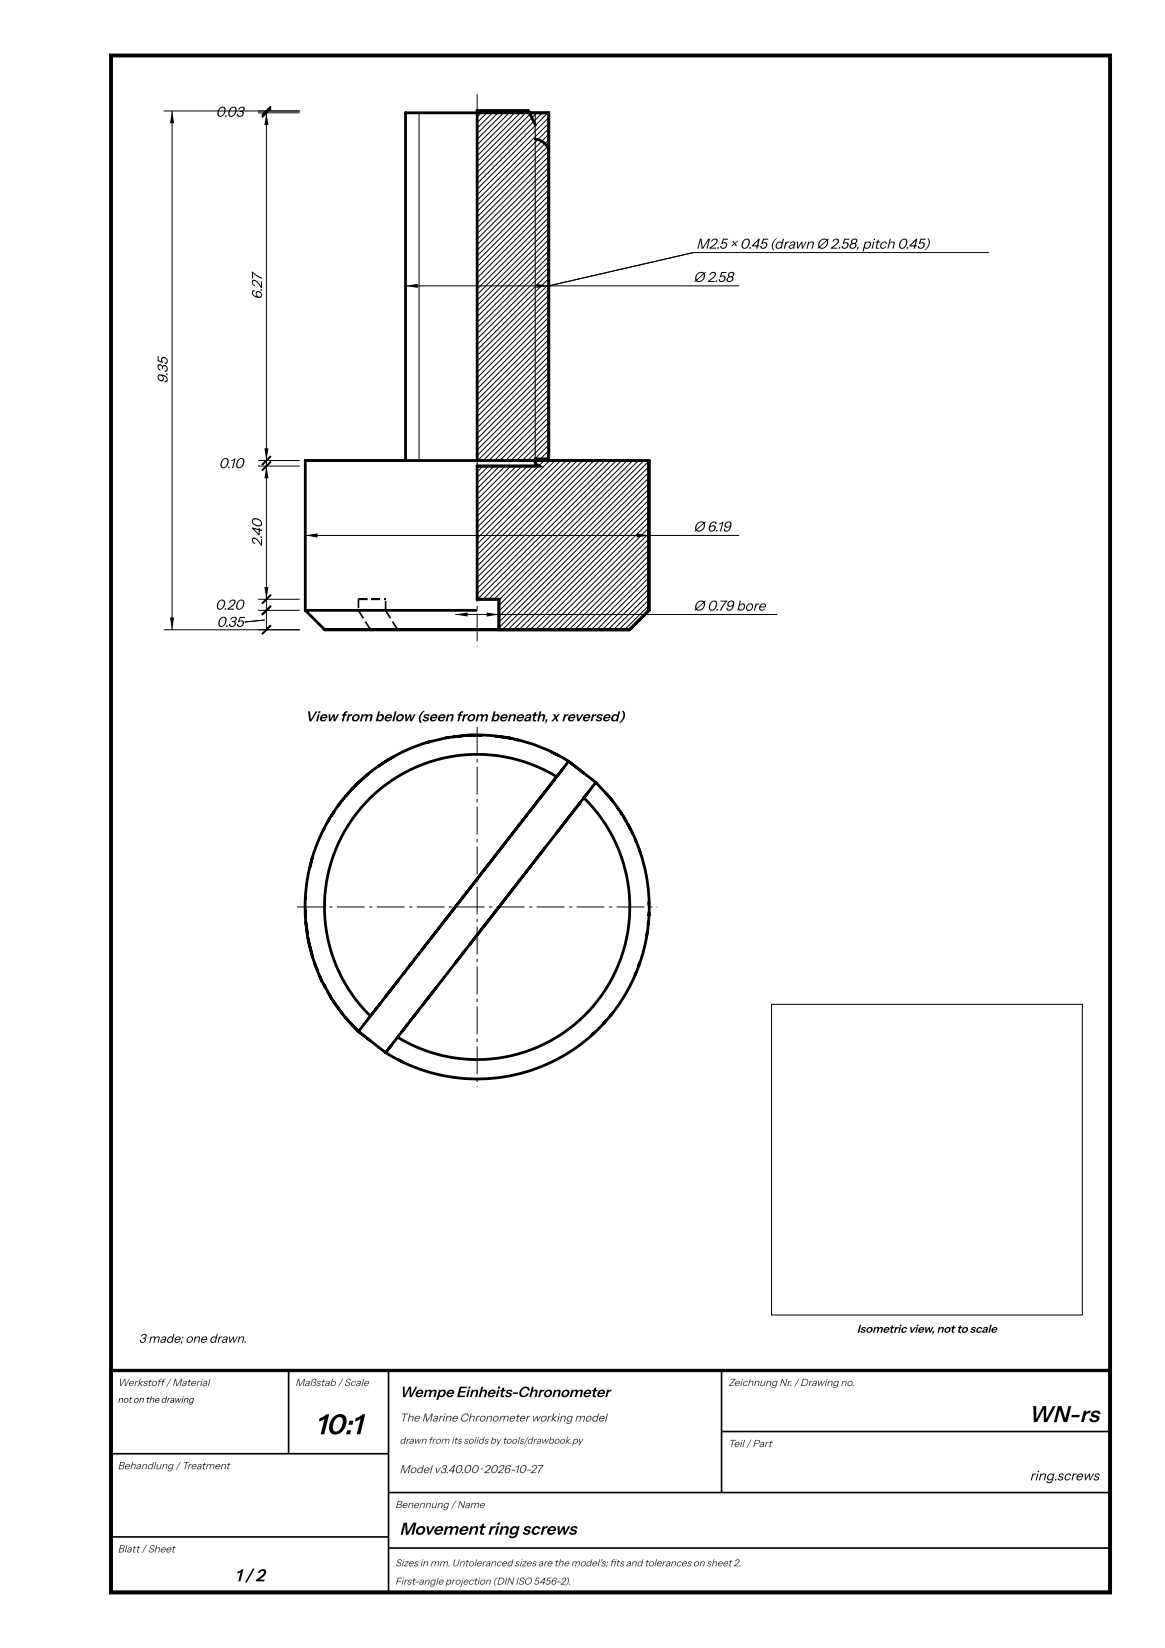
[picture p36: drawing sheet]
<svg xmlns="http://www.w3.org/2000/svg" width="210mm" height="297mm" viewBox="0 0 210 297" stroke-linecap="round" stroke-linejoin="round" font-family="sans-serif">
<defs><g id="words">
<text font-size="5.2" x="56.8" y="258.5">10:1</text>
<text font-size="4.1" x="185.3" y="256.3">WN-rs</text>
<g font-size="3.1">
<text x="72" y="276.6">Movement ring screws</text>
<text x="42.3" y="285">1 / 2</text>
</g>
<text font-size="2.7" x="72" y="251.8">Wempe Einheits-Chronometer</text>
<g font-size="2.6">
<text x="38.8" y="21">0.03</text>
<text x="125.4" y="44.8">M2.5 × 0.45 (drawn Ø 2.58, pitch 0.45)</text>
<text x="47.2" y="54" transform="rotate(-90 47.2 54)">6.27</text>
<text x="124.9" y="50.8">Ø 2.58</text>
<text x="30.2" y="69.1" transform="rotate(-90 30.2 69.1)">9.35</text>
<text x="39.4" y="84.4">0.10</text>
<text x="124.9" y="95.8">Ø 6.19</text>
<text x="47.2" y="98.5" transform="rotate(-90 47.2 98.5)">2.40</text>
<text x="38.8" y="109.9">0.20</text>
<text x="39" y="113">0.35</text>
<text x="124.9" y="110">Ø 0.79 bore</text>
<text x="55" y="130">View from below (seen from beneath, x reversed)</text>
</g>
<text font-size="2.5" x="185.5" y="266.8">ring.screws</text>
<text font-size="2.3" x="25" y="242">3 made; one drawn.</text>
<text font-size="2.1" x="154.4" y="240.2">Isometric view, not to scale</text>
<g font-size="2.1" fill="#333">
<text x="72" y="256.2">The Marine Chronometer working model</text>
<text x="72" y="265.5">Model v3.40.00 · 2026-10-27</text>
</g>
<g font-size="1.9" fill="#333">
<text x="21.2" y="249.8">Werkstoff / Material</text>
<text x="53.2" y="249.8">Maßstab / Scale</text>
<text x="131.2" y="249.8">Zeichnung Nr. / Drawing no.</text>
<text x="131.2" y="260.8">Teil / Part</text>
<text x="21.2" y="264.8">Behandlung / Treatment</text>
<text x="71.2" y="271.8">Benennung / Name</text>
<text x="21.2" y="279.8">Blatt / Sheet</text>
</g>
<g font-size="1.8" fill="#333">
<text x="72" y="260.2">drawn from its solids by tools/drawbook.py</text>
<text x="71.2" y="282.3">Sizes in mm. Untoleranced sizes are the model's; fts and tolerances on sheet 2.</text>
<text x="71.2" y="285.6">First-angle projection (DIN ISO 5456-2).</text>
<text x="109.8" y="282.3">i</text>
</g>
<text font-size="1.6" x="21.2" y="252.8">not on the drawing</text>
</g></defs>
<g fill="#000">
<path d="M31 20l.4 2.2h-.8zM47.2 21.1l1.6-1.6zM47.2 20.8l1.6-1.6zM48 20.3l.4 2.2h-.8zM73.1 51.5l2.2-.3v.7zM96.7 51.2l2.2 .3-2.2 .4zM98.9 51.5l26-6zM48.8 83.2l-1.6 1.6zM48.8 82.2l-1.6 1.6zM48 84l.4 2.2h-.8zM47.6 80.8h.8l-.4 2.2zM55 96.5l2.2-.4v.8z"/>
<path d="M114.7 96.1l2.2 .4-2.2 .4zM30.6 111.3h.8l-.4 2.2zM48.8 112.7l-1.6 1.6zM48.8 109.2l-1.6 1.6zM48.8 107.2l-1.6 1.6zM47.6 105.8h.8l-.4 2.2zM82 110.8l2.2-.4v.7zM87.7 110.4l2.2 .4-2.2 .3z"/>
<path d="M85.9 17h.2v5h-.2zM85.9 22.8h.2v.6h-.2zM85.9 24.2h.2v5h-.2zM85.9 30h.2v.6h-.2zM85.9 31.4h.2v5h-.2zM85.9 37.2h.2v.6h-.2zM85.9 38.6h.2v5h-.2zM85.9 44.4h.2v.6h-.2zM85.9 45.8h.2v5h-.2zM85.9 51.6h.2v.6h-.2zM85.9 53h.2v5h-.2zM85.9 58.8h.2v.6h-.2zM85.9 60.2h.2v5h-.2zM85.9 66h.2v.6h-.2zM85.9 67.4h.2v5h-.2zM85.9 73.2h.2v.6h-.2zM85.9 74.6h.2v5h-.2zM85.9 80.4h.2v.6h-.2zM85.9 81.8h.2v5h-.2zM85.9 87.6h.2v.6h-.2zM85.9 89h.2v5h-.2zM85.9 94.8h.2v.6h-.2zM85.9 96.2h.2v5h-.2zM85.9 102h.2v.6h-.2zM85.9 103.4h.2v5h-.2zM85.9 109.2h.2v.6h-.2zM85.9 110.6h.2v5h-.2zM85.9 116.4l.2 .1z"/>
<path d="M64.6 107.9h1.6v.3h-1.6zM66.9 107.9h1.6v.3h-1.6zM69.2 107.9h.3v.3h-.3zM64.4 108h.3v1.6h-.3zM64.6 107.9h1.6v.3h-1.6zM66.9 107.9h1.6v.3h-1.6zM69.2 107.9h.3v.3h-.3zM64.5 110.2l.2-.2 .9 1.4-.3 .1zM65.7 112.1l.3-.1 .7 1.2-.2 .1zM85.9 109.9v.3zM69.3 108.3h.3v1.6h-.3zM69.4 110.2l.2-.2 .9 1.4-.3 .1zM70.6 112.1l.3-.1 .7 1.2-.2 .1z"/>
<path d="M85.9 131h.2v5h-.2zM85.9 136.8h.2v.6h-.2zM85.9 138.2h.2v5h-.2zM85.9 144h.2v.6h-.2zM85.9 145.4h.2v5h-.2zM85.9 151.2h.2v.6h-.2zM85.9 152.6h.2v5h-.2zM85.9 158.4h.2v.6h-.2zM85.9 159.8h.2v5h-.2zM85.9 165.6h.2v.6h-.2zM85.9 167h.2v5h-.2zM85.9 172.8h.2v.6h-.2zM85.9 174.2h.2v5h-.2zM85.9 180h.2v.6h-.2zM85.9 181.4h.2v5h-.2zM85.9 187.2h.2v.6h-.2zM85.9 188.6h.2v5h-.2zM85.9 194.4h.2v.6h-.2zM85.9 195.8h.2v.1h-.2z"/>
<path d="M53.5 163.4h5v.1h-5zM59.3 163.4h.6v.1h-.6zM60.7 163.4h5v.1h-5zM66.5 163.4h.6v.1h-.6zM67.9 163.4h5v.1h-5zM73.7 163.4h.6v.1h-.6zM75.1 163.4h5v.1h-5zM80.9 163.4h.6v.1h-.6zM82.3 163.4h5v.1h-5zM88.1 163.4h.6v.1h-.6zM89.5 163.4h5v.1h-5zM95.3 163.4h.6v.1h-.6zM96.7 163.4h5v.1h-5zM102.5 163.4h.6v.1h-.6zM103.9 163.4h5v.1h-5zM109.7 163.4h.6v.1h-.6zM111.1 163.4h5v.1h-5zM116.9 163.4h.6v.1h-.6zM118.3 163.4h.1v.1h-.1z"/>
<circle cx="98.9" cy="51.5" r=".35"/>
</g>
<g fill="none" stroke="#000" stroke-width=".18">
<path d="M29.5 20h24.5M31 20v93.5M46.5 20.3h7.5M48 20v93.5M75.5 20.3v62.4M86.1 20l-.1 .1M87.1 20l-1.1 1.1M88.1 20l-2.1 2.1M89.1 20l-3.1 3.1M90.1 20l-4.1 4.1M91.1 20l-5.1 5.1M92.1 20l-6.1 6.1"/>
<path d="M93.1 20l-7.1 7.1M94.1 20l-8.1 8.1M95.1 20l-9.1 9.1M95.7 20.3l-9.7 9.8M96.4 20.3v62.4M96.7 20.3l-10.7 10.8M97.7 20.3l-11.7 11.8M98.7 20.3l-12.7 12.8M98.9 21.2l-12.9 12.9M98.9 22.2l-12.9 12.9M98.9 23.2l-12.9 12.9M98.9 24.2l-12.9 12.9"/>
<path d="M98.9 25.2l-12.9 12.9M98.9 26.2l-12.9 12.9M98.9 27.2l-12.9 12.9M98.9 28.2l-12.9 12.9M98.9 29.2l-12.9 12.9M98.9 30.2l-12.9 12.9M98.9 31.2l-12.9 12.9M98.9 32.2l-12.9 12.9M98.9 33.2l-12.9 12.9M98.9 34.2l-12.9 12.9M98.9 35.2l-12.9 12.9M98.9 36.2l-12.9 12.9"/>
<path d="M98.9 37.2l-12.9 12.9M98.9 38.2l-12.9 12.9M98.9 39.2l-12.9 12.9M73.1 51.5h60.1M98.9 40.2l-12.9 12.9M98.9 41.2l-12.9 12.9M98.9 42.2l-12.9 12.9M98.9 43.2l-12.9 12.9M98.9 44.2l-12.9 12.9M98.9 45.2l-12.9 12.9M98.9 46.2l-12.9 12.9M98.9 47.2l-12.9 12.9"/>
<path d="M98.9 48.2l-12.9 12.9M98.9 49.2l-12.9 12.9M98.9 50.2l-12.9 12.9M98.9 51.2l-12.9 12.9M98.9 52.2l-12.9 12.9M98.9 53.2l-12.9 12.9M98.9 54.2l-12.9 12.9M98.9 55.2l-12.9 12.9M98.9 56.2l-12.9 12.9M98.9 57.2l-12.9 12.9M98.9 58.2l-12.9 12.9M98.9 59.2l-12.9 12.9"/>
<path d="M178.2 45.5h-53.3l-26 6M98.9 73.2l-9.8 9.8M98.9 76.2l-6.8 6.8M98.9 60.2l-12.9 12.9M98.9 61.2l-12.9 12.9M98.9 62.2l-12.9 12.9M98.9 63.2l-12.9 12.9M98.9 64.2l-12.9 12.9M98.9 65.2l-12.9 12.9M98.9 66.2l-12.9 12.9M98.9 67.2l-12.9 12.9M98.9 68.2l-12.9 12.9"/>
<path d="M98.9 69.2l-12.9 12.9M98.9 70.2l-12.8 12.8M98.9 71.2l-11.8 11.8M98.9 72.2l-10.8 10.8M98.9 74.2l-8.8 8.8M98.9 75.2l-7.8 7.8M98.9 77.2l-5.8 5.8M98.9 78.2l-4.8 4.8M98.9 79.2l-3.8 3.8M46.5 84h7.5M46.5 83h7.5M55 96.5h78.2"/>
<path d="M86 84v.1M87 84l-1 1.1M88 84l-2 2.1M89 84l-3 3.1M90 84l-4 4.1M91 84l-5 5.1M92 84l-6 6.1M93 84l-7 7.1M94 84l-8 8.1M95 84l-9 9.1M96 84l-10 10.1M97 83l-.6 .6"/>
<path d="M97 84l-11 11.1M98 83l-.9 .9M98.9 80.2l-2.8 2.8M98.9 81.2l-1.5 1.5M98.9 82.2l-.5 .5M99 83l-13 13.1M100 83l-14 14.1M101 83l-15 15.1M102 83l-16 16.1M103 83l-17 17.1M104 83l-18 18.1M105 83l-19 19.1"/>
<path d="M106 83l-20 20.1M107 83l-21 21.1M108 83l-22 22.1M109 83l-23 23.1M110 83l-24 24.1M111 83l-25 25M112 83l-25 25M113 83l-25 25M114 83l-25 25M115 83l-25.1 25.1M116 83l-26.1 26.1M116.9 83.1l-27 27"/>
<path d="M116.9 84.1l-27 27M116.9 85.1l-27 27M116.9 86.1l-27 27M116.9 87.1l-26.4 26.4M116.9 88.1l-25.4 25.4M116.9 89.1l-24.4 24.4M116.9 90.1l-23.4 23.4M116.9 91.1l-22.4 22.4M116.9 92.1l-21.4 21.4M116.9 93.1l-20.4 20.4M116.9 94.1l-19.4 19.4M116.9 95.1l-18.4 18.4"/>
<path d="M116.9 96.1l-17.4 17.4M116.9 97.1l-16.4 16.4M116.9 98.1l-15.4 15.4M116.9 99.1l-14.4 14.4M29.5 113.5h24.5M46.5 110h7.5M46.5 108h7.5M47.7 111.8l-3.6 .3M82 110.8h58.1M116.9 100.1l-13.4 13.4M116.9 101.1l-12.4 12.4M116.9 102.1l-11.4 11.4"/>
<path d="M116.9 103.1l-10.4 10.4M116.9 104.1l-9.4 9.4M116.9 105.1l-8.4 8.4M116.9 106.1l-7.4 7.4M116.9 107.1l-6.4 6.4M116.9 108.1l-5.4 5.4M116.9 109.1l-4.4 4.4M139 181h56v56h-56z"/>
</g>
<g fill="none" stroke="#000" stroke-width=".5">
<path d="M86 20h9.2l.2 .3h3.5v62.4h-2.5v.3h-10.4zM86 20h9.2l1.3 2.5M96.4 25.1a2.94 2.94 0 0 1 2.5 1.9M73.1 82.7v-62.4h25.8v62.4M85.8 83h-30.8v27M86 84h11.2l-.8-.4v-.6h20.5v27l-3.5 3.5h-23.5v-5.5h-3.9zM86 83h30.9v27l-3.5 3.5h-27.3M86 84h11.2M55 110l3.5 3.5h27.4M55 110h30.8M66.6 113.3l.1 .2M71.5 113.3l.1 .2"/>
<path d="M86 108h3.9v5.5M66.3 139.5l-2.3 2.1M70 136.9a30.9 30.9 0 0 0-6 4.7M70 136.9l-1.8 1.2M71 136.4l-1 .5M76.9 133.8a30.9 30.9 0 0 0-6.9 3.1M77.4 133.7l-.5 .1M84.4 132.5a30.9 30.9 0 0 1 7.5 .5M84.4 132.5h2.3M84.4 132.5l-3.8 .4-3.7 .9M89.3 132.7l.5 .1M90.3 132.8l.4 .1"/>
<path d="M91.2 132.9l.7 .1M91.9 133a30.7 30.7 0 0 1 10.6 4.2M91.9 133l.5 .2M92.8 133.3l.5 .1M99.3 135.5l1.3 .7M100.3 140a27.5 27.5 0 0 0-36 6.6 27.5 27.5 0 0 0 2.4 36.5M102.5 137.2l-37.9 48.7M102.5 137.2l4.7 3.7M56.3 154.5a30.9 30.9 0 0 0-1.3 7.5M56.3 154.5l-.4 1.8M58.5 149.2l-.2 .5M59.4 147.6a30.9 30.9 0 0 0-3.1 6.9"/>
<path d="M59.4 147.6l-.3 .4M60.2 146.4l-.4 .6M61.4 144.6l-.4 .6M62 143.9l-.3 .3M63.1 142.6l-.8 .9M64 141.6a30.9 30.9 0 0 0-4.6 6M64 141.6l-.6 .7M105.2 143.8a27.5 27.5 0 0 1 2.5 36.5 27.5 27.5 0 0 1-36.1 6.6M110.1 144l.2 .4M111.2 145.5l.3 .4M111.7 146.3l.3 .4M112.3 147.1l.5 1"/>
<path d="M113.1 148.5l.9 1.7M114 150.2a31 31 0 0 1 2.9 14.8M114 150.2a30.9 30.9 0 0 0-4.1-6.4l-2.6-2.8-37.8 48.7M114.4 151.3l.2 .4M115.1 153.1l.2 .4M55 162a30.9 30.9 0 0 0 .6 7.5M55 161.7v.3M55 164.1v1.2M55.1 166.2l.1 .7M55.3 167.4l.1 .9M55.5 169l.1 .5M55.6 169.5a30.9 30.9 0 0 0 2.3 7.2"/>
<path d="M55.6 169.5l.7 3M56.7 173.6l.5 1.4M57.6 175.8l.3 .9M57.9 176.7l1.9 3.3M114.6 175.3l-.2 .5M115.2 173.5l-.1 .5M116.6 168l-.1 .5M116.8 166.1l-.1 .5M116.9 162.6v.5M116.9 164.5v.5M116.9 165a31 31 0 0 1-47.4 24.7M59.8 180a30.9 30.9 0 0 0 4.8 5.9"/>
<path d="M59.8 180l2.1 2.9M62.2 183.3l2.4 2.6M64.6 185.9l4.9 3.8M71.8 191l.8 .4M107 186.1l-.3 .3M109.2 183.9l-.5 .5M110.3 182.7l-.3 .3"/>
</g>
<path d="M48.8 19.5l-1.6 1.6M48.8 19.2l-1.6 1.6M48.8 83.2l-1.6 1.6M48.8 82.2l-1.6 1.6M44.1 111.9h3.6M48.8 112.7l-1.6 1.6M48.8 109.2l-1.6 1.6M48.8 107.2l-1.6 1.6" fill="none" stroke="#000" stroke-width=".35"/>
<path d="M20 10h180v277h-180z" fill="none" stroke="#000" stroke-width=".7" stroke-linecap="butt"/>
<path d="M20 247h180v40h-180z" fill="none" stroke="#000" stroke-width=".6"/>
<path d="M52 247v15M70 247v40M130 247v22M130 258h70M20 262h50M20 277h50M70 269h130M70 279h130" fill="none" stroke="#000" stroke-width=".3"/>
<use href="#words"/>
</svg>
